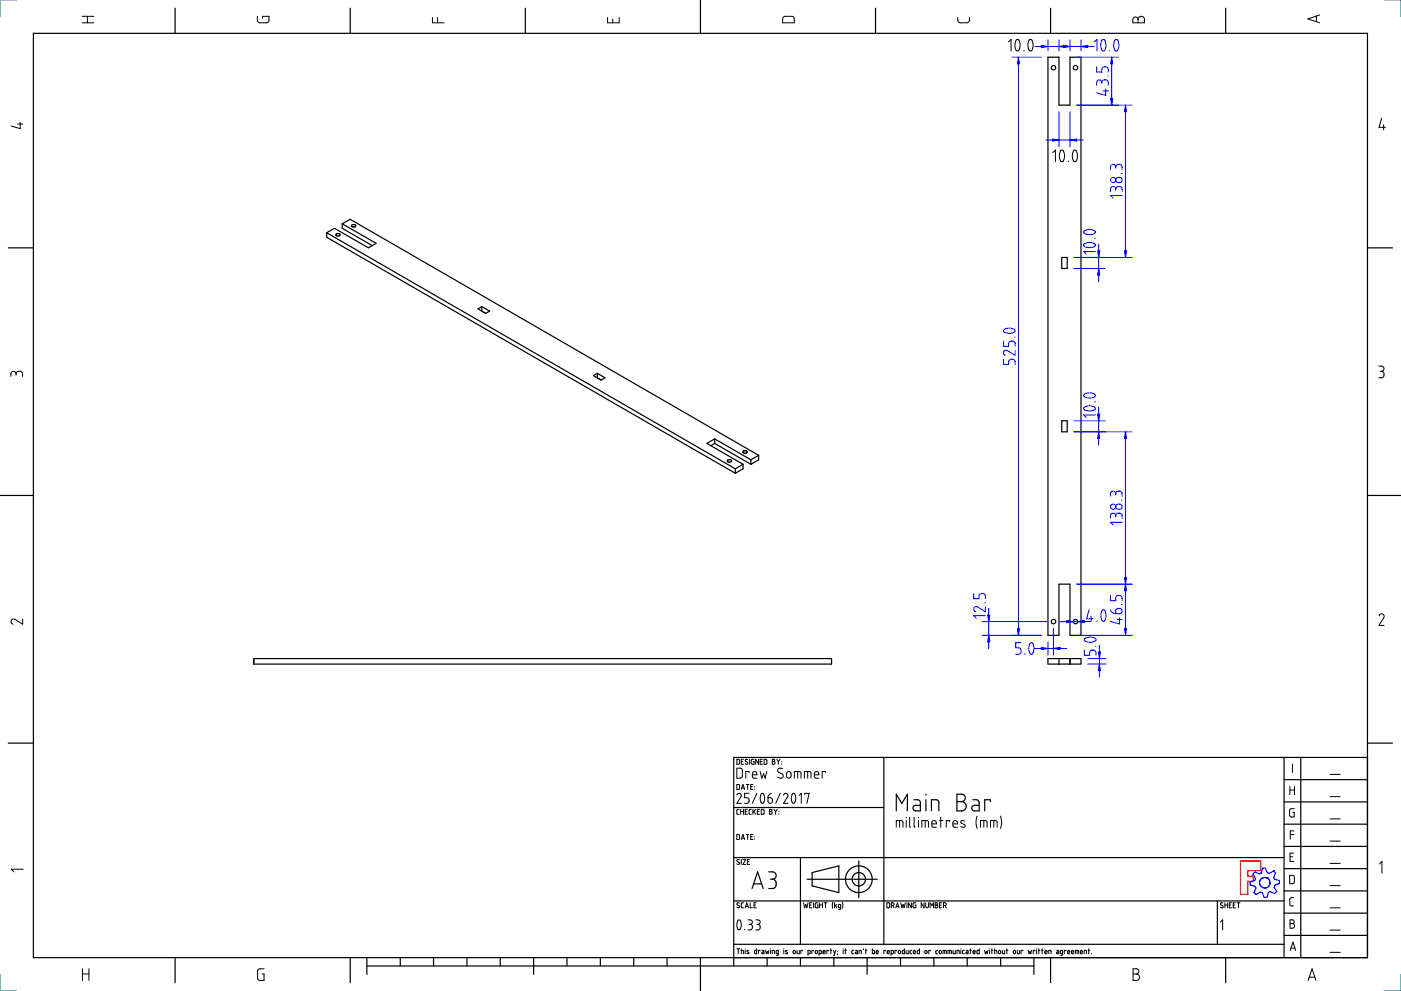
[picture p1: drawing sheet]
<svg xmlns="http://www.w3.org/2000/svg" width="420mm" height="297mm" viewBox="0 0 420 297" stroke-linecap="round" stroke-linejoin="round" font-family="sans-serif">
<g fill="none" stroke="#000" stroke-width=".36">
<path d="M210.1 0v10M10 10h400.1v277h-400.1zM52.5 2.5v7.5M105 2.5v7.5M157.5 2.5v7.5M262.6 2.5v7.5M315.1 2.5v7.5M367.6 2.5v7.5M2.5 74.3h7.5M410.1 74.3h7.5M0 148.5h10M410.1 148.5h10"/>
<path d="M2.5 222.7h7.5M265.1 227v56M385.1 233.7h25M385.1 227v60M390.1 227v60M410.1 222.7h7.5M410.1 227h-190.1v62.5M220 257h165.1M220 242h45.1M240.1 257v26M257.6 258v11M385.1 253.7h25"/>
<path d="M385.1 247h25M385.1 240.4h25M220 270h165.1M242.1 263.5h21M243.6 261.5l8-2v8l-8-2zM365.1 270v13M385.1 273.7h25M385.1 267h25M385.1 260.4h25M52.5 287v7.6M105 287v7.6M110 289.5h200.1"/>
<path d="M110 287v5.1M120 287v2.5M130 287v2.5M140 287v2.5M150 287v2.5M160 287v5.1M170 287v2.5M180 287v2.5M190.1 287v2.5M200 287v2.5M210.1 287v10.1M220 283h165.1"/>
<path d="M230.1 287v2.5M240.1 287v2.5M250.1 287v2.5M260.1 287v5.1M270.1 287v2.5M280.1 287v2.5M290.1 287v2.5M300.1 287v2.5M310.1 287v5.1M315.1 287v7.6M367.6 287v7.6M385.1 280.4h25"/>
</g>
<path d="M372 258.1h6.1v2.8h-3.9v1.7h1.6v1.5h-1.6v4h-2.2z" fill="none" stroke="#f00" stroke-width=".36"/>
<circle cx="372" cy="258.1" r=".18" fill="#f00"/>
<path d="M376.4 261.3l1.3 .6 .6-.2 .4-1.5h.8l.6 1.4 .5 .2 1.3-.8 .7 .6-.6 1.4 .2 .5 1.5 .4v.9l-1.4 .5-.2 .6 .8 1.3-.6 .6-1.4-.6-.5 .3-.4 1.4-.9 .1-.5-1.4-.6-.2-1.3 .7-.6-.6 .6-1.3-.3-.6-1.4-.3-.1-.9 1.4-.6 .2-.5-.7-1.3z" fill="none" stroke="#00f" stroke-width=".36"/>
<circle cx="381.9" cy="261" r=".18" fill="#00f"/>
<circle cx="379.3" cy="264.6" r="1.57" fill="none" stroke="#00f" stroke-width=".36"/>
<circle cx="380" cy="263.2" r=".18" fill="#00f"/>
<g fill="none" stroke="#000" stroke-width=".36">
<path d="M314.3 17.1h3.3v14.4h3.3v-14.4h3.3v173.3h-3.3v-15.3h-3.3v15.3h-3.3zM98 69.8v1.3l122.5 70.8M98 69.8l122.5 70.7M100.8 70.2l.8-.2 .4 .4-.3 .3h-.6l-.3-.2zM102.6 67.1v1.3l9 5.2M102.6 67.1l10.2 5.8-2.3 1.4-10.2-5.9-2.3 1.4M102.6 67.1l2.4-1.4 122.5 70.8M105.5 67.5l.7-.2 .5 .4-.3 .3-.6 .1-.4-.3zM318.4 77.2h1.7v3.3h-1.7zM143.3 92.6l1.2-.7 2.3 1.4-1.1 .6zM144.5 91.9v1.4M179.1 111.9v1.3l1.2 .7"/>
<path d="M179.1 111.9l-1.2 .7 2.4 1.3M179.1 111.9l2.4 1.3-1.2 .7M214.3 131.6v1.3M214.3 132.9l10.9 6.3M214.3 131.6l10.9 6.2M214.3 132.9l-1.1 .7M214.3 131.6l-2.3 1.3 10.8 6.3M218.1 138l.8-.2 .5 .4-.2 .3h-.6l-.4-.2zM222.8 135.3l.9-.2 .4 .4-.3 .3h-.6l-.4-.2zM222.8 139.2v1.3l-2.3 1.4M222.8 139.2l-2.3 1.3M225.2 137.8v1.4"/>
<path d="M227.5 136.5v1.3l-2.3 1.4M227.5 136.5l-2.3 1.3M318.4 126.1h1.7v3.3h-1.7zM220.5 140.5v1.4M76.1 197.4h173.3v1.7h-173.3zM314.3 197.4h9.9v1.7h-9.9zM317.6 197.4v1.7M320.9 197.4v1.7M274.1 239.7l1.4 .1 .5 .7v2.6l-1.9-.2-.3-.5 .3-.8 1.9-.2M277.7 238.1v.2M277.7 239.7v3.4M287 238.1h1.7l.7 .7-.1 1-.9 .5 .8 .2 .6 .9-.3 1.1-.7 .5-1.8 .1z"/>
<path d="M291.7 239.7l1.4 .1 .5 .4v2.9h-1.4l-.5-.3-.3-.6 .4-.7 1.8-.1M268.8 243.1v-5l1.6 2.7 1.7-2.7v5M279.3 243.1v-3.4h1.6l.5 .4 .2 3M287 240.3h1.4M297 240.3v-.6h-1.7v3.4M225.6 266.3l1.6-5 1.7 5M226 264.9h2.4M230.5 261.3l1.5 .1 .7 .6 .1 .6-.3 .6-.9 .3M231.1 263.5h.5M231.6 263.5l1 .6 .1 1.5-.8 .7h-1.4"/>
<circle cx="315.9" cy="20.3" r=".66"/>
<circle cx="322.6" cy="20.3" r=".66"/>
<circle cx="315.9" cy="186.3" r=".66"/>
<circle cx="322.6" cy="186.3" r=".66"/>
<circle cx="257.6" cy="263.5" r="4"/>
<circle cx="257.6" cy="263.5" r="2"/>
</g>
<path d="M5 0h-5v5M415.1 0h5v5M0 292.1v5h5M420.1 292.1v5h-5" fill="none" stroke="#007f7f" stroke-width=".3"/>
<g fill="none" stroke="#000" stroke-width=".3">
<path d="M24.7 6.8h3.5M24.7 4.9h3.5M26.2 4.9v1.9M77.2 4.9v1.4l.5 .5h2.2l.7-.5 .1-1.4h-2v.6M129.7 5.3v1.5h3.5M131.2 5.3v1.5M182.2 5.3v1.5h3.5v-1.5M183.7 5.7v1.1M234.9 5.2l.5-.3h2.3l.5 .6v1.3h-3.5zM287.2 5.3l.1 1 .7 .5 2.3-.1 .4-.4v-1M302.4 12.6l.8-.8v3.5M304.8 11.9l.7 .1 .4 1.1-.1 1.4-.6 .8-.4-.2-.4-1.1v-1.1z"/>
<path d="M307.1 15.1v.2M308.7 12l.2-.2 .5 .2 .4 1.1-.1 1.5-.6 .7-.4-.2-.4-1v-1.3zM339.9 5.4l.4-.3h.5l.5 .8 .4-.8 .9-.1 .6 .6v1.2h-3.5zM341.3 5.9v.9M394.8 4.8v1.7M395.8 4.5l-3.6 1.2 3.6 1.1M5.3 37.2h1.5M6.1 36.6v1.9l-2.8-.7M414.4 35.4l-.8 2.8h1.9M415 37.4v1.5M315.7 45.7l.8-.7v3.5M318.1 45.2l.2-.2 .5 .1 .4 1.1-.1 1.6-.6 .7-.4-.2-.4-1.2 .1-1.1z"/>
<path d="M320.4 48.3v.2M322 45.1h.7l.4 1.3-.1 1.4-.6 .7-.4-.2-.4-1.3v-.9zM4.8 112.1l-.3-.7h-.8l-.4 .4-.1 1M4.8 112.1l.4-.7 1-.1 .5 .5 .1 1M4.8 112.1v.4M413.5 109.7h1l.5 .4-.1 .9-.6 .3M413.9 111.3h.4M414.3 111.3l.7 .4v1.1l-.5 .4h-1M6.8 185.5v1.6l-2.5-1.5h-.6l-.4 .9 .6 .6M413.6 184.6l.6-.6 .8 .3 .1 .7-1.5 2.5h1.5M221 227.6h.5l.3 .2v1l-.2 .3h-.6zM221 235.1h.6l.2 .3v.9l-.2 .3h-.6z"/>
<path d="M221 230.3h1.2l.4 .4v2l-.4 .5-1.2 .1zM221 238.3l.6-.5 .7 .4-.1 .6-1.2 2h1.3M222.3 228.3h.5M222.3 236.6l.5-1.5 .5 1.5M222.4 236.2h.8M223 227.6h-.7v1.5h.7M223.8 235.1h.8M224.2 227.7l-.5-.1-.2 .4 .8 .6v.3l-.4 .2-.4-.2M224.2 235.1v1.5M224.6 237.8h-1.3v1.3l.9 .1 .4 .5-.2 .9-1.1 .2M224.6 231.6v-.4h-1v2.1M224.8 227.6v1.5"/>
<path d="M225.1 235.8h.5M225.6 232.2h1.4l-.3-.8-.5-.2-.4 .3-.2 1.3 .4 .4 1 .1M225.8 235.1h-.7v1.5h.7M226.1 227.6l-.8 .2 .1 1.2 .7 .1v-.8h-.2M226.3 235.8v.1M226.3 236.5v.1M227 237.8l-1.4 3M227.5 227.6v1.5l-.9-1.5v1.5M228 228.3h.5M228 231.2l.5 2.1 .5-1.4 .5 1.4 .5-2.1M228.3 238l.6-.1 .4 .9-.1 1.3-.5 .7-.4-.1-.3-1.1zM228.6 227.6h-.6v1.5h.6"/>
<path d="M229.2 227.6l.8 .2v1l-.3 .3h-.5zM230.3 239.1h.8l.5 .4v.7l-.2 .5-.5 .1-.5-.3zM231.3 237.8l-.7 .5-.3 .8M231.6 227.6l.7 .2v.3l-.3 .2 .4 .2-.2 .5-.6 .1zM231.6 228.3h.4M232.9 227.6l.5 .7M233.4 228.3v.8M233.9 227.6l-.5 .7M234 237.8l-1.4 3M234.4 228.3h.1M234.4 228.9v.1M234.7 230.4l-1-.1-.4 .3-.1 .5 .2 .3 1.3 .7 .1 .8-.6 .4-1-.4"/>
<path d="M235 238.3l.6-.5 .7 .4-.1 .6-1.2 2h1.3M236 231.5l.6-.3 .6 .4v1.1l-.4 .5h-.5l-.4-.4zM237.7 237.9h.6l.3 .9-.1 1.3-.4 .7-.5-.2-.3-1zM238.2 233.3v-2.1l1.9 .2 .1 1.9M239.2 231.2v2.1M239.6 238.5l.7-.7v3M241.2 233.3v-2.1l1.9 .2 .1 1.9M241.3 238.1v-.3h1.4l-.7 3M242.2 231.2v2.1M244.2 232.2h1.4l-.3-.8-.5-.2-.4 .3-.2 1.3 .4 .4 1 .1M247.6 231.6v-.4h-1v2.1M386.8 235.7v2.5"/>
<path d="M386.8 236.8h1.4M387.6 229v2.5M388.2 235.7v2.5M398.9 232.1h3M398.9 238.8h3M221 250.1h.6l.2 .3v1l-.2 .2h-.6zM221.6 242.6l-.6 .2v1.1l.6 .2M221.7 257.7l-.5-.1-.2 .4 .7 .5 .1 .4-.3 .2-.5-.2M222.1 242.6v1.5M222.1 243.3h.9M222.3 257.6v1.5M222.3 251.6l.5-1.5 .5 1.5"/>
<path d="M222.4 251.2h.8M222.8 257.6h.8l-.8 1.5h.8M223 242.6v1.5M223.5 243.3h.5M223.8 250.1h.8M224.1 258.3h.5M224.1 242.6h-.6v1.5h.6M224.2 250.1v1.5M224.8 257.6h-.7v1.5h.7M225.1 250.8h.5M225.3 242.6h-.4l-.3 .3 .1 1 .6 .2M225.8 250.1h-.7v1.5h.7"/>
<path d="M225.8 242.6v1.5M226.1 243.2l.5 .9M226.3 250.8v.1M226.3 251.5h.1M226.6 242.6l-.8 .9M227.1 243.3h.5M227.8 242.6h-.7v1.5h.7M228.3 242.6l.8 .2 .1 1-.3 .3h-.6zM230.8 242.6l.7 .2-.3 .5 .3 .1 .1 .3-.3 .4h-.5zM230.8 243.3h.4M232.1 242.6l.5 .7M232.6 243.3v.8"/>
<path d="M233.1 242.6l-.5 .7M233.6 243.3h.1M233.6 243.9v.1M268.8 248v-2l1.9 .1 .1 1.9M269.8 246v2M271.8 245v.1M271.8 246v2M272.8 245v2.7l.3 .3M274.1 245v2.7l.3 .3M275.5 245v.1M275.5 246v2M276.5 248v-2l1.8 .1 .1 1.9"/>
<path d="M277.5 246v2M279.5 247h1.3l-.2-.9-.6-.1-.4 .2-.1 1.4 .3 .3 1 .1M281.8 246h1M282.1 245v3M284.8 246.3v-.3h-1v2M285.8 247h1.3l-.2-.9-.5-.1-.5 .3-.1 1.2 .4 .4 .9 .1M289.3 246.1l-.8-.1-.4 .4 1.2 .8 .1 .6-.3 .2-1-.2M293.1 244.6l-.4 1.5 .4 2.2M294 248v-2l1.9 .1 .1 1.9M295 246v2M297.1 248v-2l1.8 .1 .1 1.9M298 246v2"/>
<path d="M300 244.6l.4 1.5-.4 2.2M386.9 256.8h.8M386.9 250.1h1.2M388 255.7h-1.1v2.5h1.1M388.1 249h-1.2v2.5M388.1 242.4h-.9l-.4 .4-.1 1.6 .3 .4 1.1 .1v-1.4h-.4M398.9 245.4h3M398.9 252.1h3M398.9 258.8h3M413.7 259l.7-.8v3.5M6.9 260.5h-3.5l.8 .8M221.3 275.9l.6-.1 .4 1.1-.1 1.2-.5 .6-.4-.1-.3-1.1z"/>
<path d="M221.7 270.7l-.5-.1-.2 .4 .7 .5 .1 .4-.4 .2-.4-.2M223 270.6l-.7 .2 .1 1.2 .6 .1M223.3 278.6v.1M223.5 272.1l.5-1.5 .5 1.5M223.6 271.7h.7M224.3 275.7h.7l.5 .3 .1 .7-.6 .4M224.6 277.1h.4M225 277.1l.6 .3v.9l-.4 .4h-.9M225 270.6v1.5h.6M226.1 271.3h.5M226.6 275.7h.8l.5 .3v.7l-.6 .4M226.8 270.6h-.7v1.5h.7"/>
<path d="M227 277.1h.3M227.3 277.1l.6 .4v.8l-.4 .4h-.9M241 270.6l.3 1.5 .3-1 .4 1 .3-1.5M242.8 271.3h.5M243.5 270.6h-.7v1.5h.7M244 270.6v1.5M245.3 270.6h-.6l-.2 .3 .2 1.2h.6v-.8h-.2M245.8 271.3h.9M245.8 270.6v1.5M246.7 270.6v1.5M247.1 270.6h.9M247.6 270.6v1.5"/>
<path d="M249.8 270.4l-.2 .8 .2 1.1M250.3 270.6v1.5M250.6 271.4l.3 .7M250.9 271.1l-.6 .5M252.1 272.1l-.6-.1v-.9h.6v1.3l-.6 .2M252.6 270.4l.2 .7-.2 1.2M266 270.6l.8 .2v1l-.2 .3h-.6zM267.3 271.4l.7-.1v-.6l-.7-.1v1.5M267.8 271.4l.4 .7M268.6 272.1l.6-1.5 .4 1.5M268.8 271.7h.7M270.2 270.6l.3 1.5 .3-1 .3 1 .4-1.5"/>
<path d="M272 270.6v1.5M273.3 270.6v1.5l-.8-1.5v1.5M274.7 270.6h-.7l-.2 .2 .1 1.2 .8 .1v-.8h-.3M277.1 270.6v1.5l-.8-1.5v1.5M277.6 270.6v1.2l.4 .3 .4-.3v-1.2M278.9 272.1v-1.5l.5 .8 .6-.8v1.5M280.4 270.6l.8 .2-.3 .5 .4 .3-.2 .5h-.7zM280.4 271.3h.5M281.8 271.3h.5M282.4 270.6h-.6v1.5h.6M283 271.4l.6-.1 .1-.5-.7-.2v1.5M283.4 271.4l.4 .7"/>
<path d="M366 276.4l.7-.7v3M366.8 270.7l-.6-.1-.2 .4 .8 .5v.4l-.4 .2-.4-.2M367.3 270.6v1.5M367.3 271.3h.9M368.2 270.6v1.5M368.7 271.3h.5M369.3 270.6h-.6v1.5h.6M369.8 271.3h.5M370.5 270.6h-.7v1.5h.7M371 270.6h.8M371.4 270.6v1.5M386.8 262.4h1l.4 .4v1.6l-.4 .5h-1z"/>
<path d="M386.9 275.7h.9l.3 .4-.1 .5-.4 .2 .7 .5-.1 .6-.4 .3h-.9zM386.9 276.8h.7M387.9 269l-.8 .1-.3 .5 .1 1.7 1 .2M398.9 272.1h3M398.9 265.5h3M398.9 278.8h3M24.7 291.9h2M24.7 290.4v3.5M26.7 290.4v3.5M79.2 290.4h-1.5l-.4 .5-.1 2.3 .5 .6 1.5 .1v-2h-.6M221 284.4h.8M221.4 284.4v1.5"/>
<path d="M222.3 284.9l.6 .1 .1 .9M222.3 284.4v1.5M223.5 284.4v.1M223.5 284.9v1M224.6 284.9h-.5l-.1 .2 .6 .5v.2h-.6M226.9 284.4v1.5l-.5-.1-.1-.8 .6-.1M227.9 285v-.1h-.5v1M228.5 284.9l.6 .2v.8l-.6-.1 .1-.4h.5M229.6 284.9l.2 1 .3-.7 .3 .7 .2-1M231.1 284.4v.1M231.1 284.9v1M231.6 285.9v-1l.6 .1 .1 .9"/>
<path d="M233.4 285.9l-.6-.2 .1-.8h.5v1.4l-.5 .1M235.1 284.4v.1M235.1 284.9v1M236.1 284.9h-.2a.24 .24 0 0 0-.3 0 .24 .24 0 0 0 .1 .4l.5 .2a.34 .34 0 0 1-.2 .4 .34 .34 0 0 1-.4-.1M237.9 285l.3-.1 .3 .1-.1 .8-.5-.1zM239 284.9v.8l.2 .2h.5v-1M240.7 285v-.1h-.5v1M242.3 285.9l.6-.1v-.9h-.6v1.5M244 285v-.1h-.5v1M244.5 285l.3-.1 .3 .1-.1 .8-.5-.1zM245.6 285.9l.7-.1-.1-.9h-.6v1.5M246.8 285.4h.7l-.1-.4h-.5l-.1 .6 .2 .3h.5"/>
<path d="M248.5 285v-.1h-.5v1M249 284.9h.5M249.2 284.4v1.5M250 284.9l.3 1M250.7 284.9l-.6 1.5h-.1M251.2 285.9l-.1 .3M251.2 285.2v.1M252.9 284.4v.1M252.9 284.9v1M253.4 284.9h.5M253.5 284.4v1.5M256 284.9l-.5 .2v.6l.5 .2"/>
<path d="M256.6 284.9l.6 .2v.8l-.6-.1v-.4h.6M257.6 285.9v-1l.7 .1v.9M259 284.4l-.1 .3M259.5 284.9h.5M259.7 284.4v1.5M261.6 284.4v1.5l.5-.1 .1-.8-.6-.1M262.8 285.4h.6v-.4h-.6v.7l.6 .2M265.6 285v-.1h-.5v1M266.1 285.4h.6l-.1-.5-.5 .1v.7l.6 .2M267.2 285.9l.6-.1v-.9h-.6v1.5M268.9 285v-.1h-.5v1M269.5 285l.2-.1 .4 .2-.2 .8-.5-.3z"/>
<path d="M271.2 284.4v1.5l-.5-.1-.1-.9h.6M271.7 284.9v.8l.3 .2h.4v-1M273.4 284.9l-.5 .2v.6l.5 .2M273.9 285.4h.7l-.2-.5-.4 .1-.1 .7 .7 .2M275.7 284.4v1.5l-.6-.1v-.9h.6M277.4 285l.3-.1 .3 .2-.2 .8-.4-.3zM279 285v-.1h-.5v1M281.2 284.9l-.6 .2 .1 .6 .5 .2M281.7 285l.3-.1 .3 .1-.1 .8-.5-.1zM282.8 285.9v-1h.9l.1 1M283.3 284.9v1M284.3 285.9v-1h.9l.1 1"/>
<path d="M284.8 284.9v1M285.8 284.9v.8l.3 .2h.4v-1M287 285.9v-1l.6 .1 .1 .9M288.2 284.4v.1M288.2 284.9v1M289.2 284.9l-.6 .2 .1 .7 .5 .1M289.7 284.9l.6 .2v.8l-.5-.1-.1-.3 .6-.1M290.8 284.9h.5M291 284.4v1.5M291.8 285.4h.7l-.1-.5h-.5l-.1 .8 .7 .2M293.7 284.4v1.5h-.6v-1h.6M295.3 284.9l.2 1 .3-.7 .2 .7 .3-1"/>
<path d="M296.8 284.4v.1M296.8 284.9v1M297.3 284.9h.5M297.5 284.4v1.5M298.3 284.9l.6 .1 .1 .9M298.3 284.4v1.5M299.5 285l.3-.1 .3 .1-.1 .8-.5-.1zM300.6 284.9v.8l.3 .2h.4v-1M301.8 284.9h.5M301.9 284.4v1.5M304 284.9h.3l.3 .2-.2 .8-.5-.3zM305.1 284.9v.8l.2 .2h.5v-1"/>
<path d="M306.7 285v-.1h-.5v1M308.4 284.9l.2 1 .3-.7 .2 .7 .3-1M310.4 285v-.1h-.5v1M310.9 284.4v.1M310.9 284.9v1M311.4 284.9h.5M311.5 284.4v1.5M312.4 284.9h.5M312.5 284.4v1.5M313.4 285.4h.6l-.1-.5h-.4l-.1 .8 .6 .2M314.5 285.9v-1h.6l.1 1M316.9 284.9l.6 .2v.8l-.6-.1v-.4h.6"/>
<path d="M318.7 285.9l-.7-.2 .1-.8h.6v1.3l-.6 .2M319.7 285v-.1h-.5v1M320.2 285.4h.6l-.1-.4-.4-.1-.1 .8 .6 .2M321.3 285.4h.7l-.1-.5h-.5l-.1 .8 .7 .2M322.5 285.9v-1l1 .1v.9M323 284.9v1M324 285.4h.7l-.2-.5h-.4l-.1 .8 .7 .2M325.2 285.9v-1l.6 .1v.9M326.3 284.9h.5M326.5 284.4v1.5M327.3 285.8v.1M339.8 290.4h1.3l.4 .5-.1 .7-.6 .3 .6 .2 .3 .6-.1 .7-.5 .4-1.3 .1z"/>
<path d="M339.8 291.9h1M386.9 284.9l.9-2.5 .8 2.5M387.2 284.2h1.1M392.3 293.9l1.2-3.5 1.2 3.5M392.6 292.9h1.7M398.9 285.5h3"/>
</g>
<g fill="none" stroke="#00f" stroke-width=".3">
<path d="M303.4 17.1h8.9M305.4 17.1v173.3M310.3 13.9h17.9M314.3 11.9v3.3M317.6 11.9v3.3M320.9 11.9v3.3M322.9 17.1h12.5M324.2 11.9v3.3M328.2 12.6l.8-.8v3.5M330.6 11.9l.7 .1 .3 1.1-.1 1.4-.5 .8-.5-.2-.4-1.1 .1-1.1zM332.8 15.1v.2M333.4 17.1v14.4"/>
<path d="M334.4 12l.3-.2 .5 .2 .3 1.1-.1 1.5-.5 .7-.5-.2-.4-1 .1-1.1zM317.6 33.5v10.5M320.9 33.5v10.5M322.9 31.5h16.6M328.9 20v1.6h1.5l.1-1 .6-.6 1.1 .3 .2 1.3M330.4 24.7l-.3-.7h-.9l-.3 .6v.9M330.4 24.7l.5-.7h1l.4 .4 .1 1.1M330.4 24.7v.4M330.8 27.2h1.6M331.6 26.7v1.9l-2.7-.8M332.2 22.8h.2M337.5 31.5v45.7"/>
<path d="M313.6 42h11.3M334.6 56.7l-.3-.7-.8-.1-.4 .5-.1 1M334.6 56.7l.5-.8h.9l.5 .6v.9M334.6 50.1l-.4-.7-.6-.1-.5 .5-.1 1M334.6 50.1l.2-.5 .3-.3 1 .1 .4 .5v.9M334.6 50.1v.3M334.6 56.7v.4M334.8 53.4l.4-.2h.8l.5 .5v.5l-.5 .5h-.9l-.5-.6zM336.3 52h.2M336.5 58.6h-3.5l.8 .8M322.1 77.2h17.4M325.1 73.2l1.1-.5h1l1.1 .3 .2 .6-.6 .4-1.5 .2-1.2-.4z"/>
<path d="M325.1 69.3l1-.5h1l1.2 .4 .2 .5-.8 .5-1.4 .1-1.1-.4zM328.3 71.5h.2M328.5 75.4h-3.5l.8 .8M329.5 73.2v11.3M301.1 98.8l.8-.4h1.3l1 .3 .2 .5-.6 .5-1.5 .2-1.2-.4-.2-.3zM322.1 80.5h9.4M300.9 107.7v1.5h1.6l.1-1.1 .5-.4 1.1 .2 .2 .4v.9M300.9 102.2v1.6h1.6l.1-1.1 .6-.5 .7 .1 .4 .3 .1 1.2M304.2 101.1h.2M304.4 105v1.5l-2.6-1.5-.6 .2-.3 .4 .2 .6 .4 .3M325.1 118.2l1-.4h1.2l1 .3 .2 .5-.8 .6-1.4 .1-1.1-.4-.2-.3zM322.1 129.4h17.4"/>
<path d="M322.1 126.1h9.4M325.1 122.1l.9-.4 1.1-.1 1.2 .4 .2 .5-.8 .5-1.4 .2-1.1-.4-.2-.3zM328.3 120.5h.2M328.5 124.4h-3.5l.8 .7M329.5 122.1v11.3M337.5 129.4v61M334.6 154.6l-.4-.7h-.8l-.3 .5-.1 1M334.6 154.6l.4-.7h1.1l.4 .5v1M334.6 148l-.3-.6-.8-.1-.4 .4-.1 1.1M334.6 148l.4-.7 1-.1 .5 .6v1M334.6 148v.4M334.6 154.6v.4"/>
<path d="M334.8 151.4l.5-.3 .8 .1 .4 .4v.5l-.5 .5h-1l-.4-.6zM336.3 149.9h.2M336.5 156.5h-3.5l.8 .8M292 177.9v1.6h1.6v-1.1l.6-.5 1.1 .3 .2 1.3M322.9 175.1h16.6M333 178.5v1.5h1.6v-1l.6-.5h.7l.5 .3 .1 1.2M294.5 190.4h17.8M294.5 186.3h19.4M295.3 180.7h.2M295.5 181.8v1.6l-2.5-1.6-.6 .1-.4 .8 .6 .7M295.5 184.5h-3.5l.8 .8M296.5 182.3v12.1"/>
<path d="M306.2 192.6h-1.6v1.6h1.1l.5 .7-.3 1-1.3 .2M307.4 195.9v.2M308.9 192.8l.7-.1 .5 1.3-.2 1.4-.2 .5-.4 .2-.4-.2-.4-1.1 .1-1zM310.3 194.4h9.6M314.3 192.4v4M315.9 188.3v8.1M322.9 190.4h16.6M325.2 194.9v1.5h1.6v-1l.6-.5h.8l.3 .3 .2 1.2M325.3 191.4l1-.4h1.1l1.1 .3 .2 .6-.8 .5-1.3 .1-1.2-.4zM326.2 197.4h5.5M326.2 199.1h5.5M326.6 182.8l-.7 2.7h1.9"/>
<path d="M327.2 186.3l-9.3 .1M327.2 184.7v1.5M328.5 193.7h.2M329 186.1v.1M329.7 193.4v9.7M330.5 182.9l.5-.2 .3 .2 .4 1.2-.2 1.4-.5 .7-.4-.1-.4-1v-1.1zM333 182.8l.6 .8 1 .3M334.8 182.6l.5-.2 .8 .1 .4 .4v.5l-.6 .5h-1.3zM335 185.7h1.5M335.8 185.1v1.9l-2.8-.7M336.3 181.2h.2"/>
<circle cx="333.8" cy="53.9" r=".78"/>
<circle cx="333.8" cy="151.9" r=".78"/>
</g>
<g fill="#00f" stroke="#00f" stroke-width=".3">
<path d="M329.4 195.4h.6l-.3 2z"/>
<path d="M329.7 199.1l.3 2h-.6z"/>
<path d="M305.1 188.4h.7l-.4 2z"/>
<path d="M305.4 17.1l.4 2.1h-.7z"/>
<path d="M333.4 17.1l.3 2.1h-.6z"/>
<path d="M333.1 29.5h.6l-.3 2z"/>
<path d="M337.2 188.4h.7l-.4 2z"/>
<path d="M337.5 175.1l.4 2h-.7z"/>
<path d="M337.2 173.1h.7l-.4 2z"/>
<path d="M337.5 129.4l.4 2h-.7z"/>
<path d="M337.5 31.5l.4 2h-.7z"/>
<path d="M337.2 75.2h.7l-.4 2z"/>
<path d="M329.2 75.2h.6l-.3 2z"/>
<path d="M329.5 80.5l.3 2h-.6z"/>
<path d="M329.2 124.1h.6l-.3 2z"/>
<path d="M329.5 129.4l.3 2h-.6z"/>
<path d="M318.9 13.6l2 .3-2 .4z"/>
<path d="M324.2 13.9l2-.3v.7z"/>
<path d="M312.3 13.6l2 .3-2 .4z"/>
<path d="M317.6 13.9l2-.3v.7z"/>
<path d="M315.6 41.7l2 .3-2 .3z"/>
<path d="M320.9 42l2-.3v.6z"/>
<path d="M296.2 184.3h.7l-.4 2z"/>
<path d="M296.5 190.4l.4 2h-.7z"/>
<path d="M312.3 194l2 .4-2 .3z"/>
<path d="M315.9 194.4l2-.4v.7z"/>
<path d="M319.9 186l2 .3-2 .4z"/>
<path d="M323.2 186.3l2-.3v.6z"/>
</g>
</svg>
